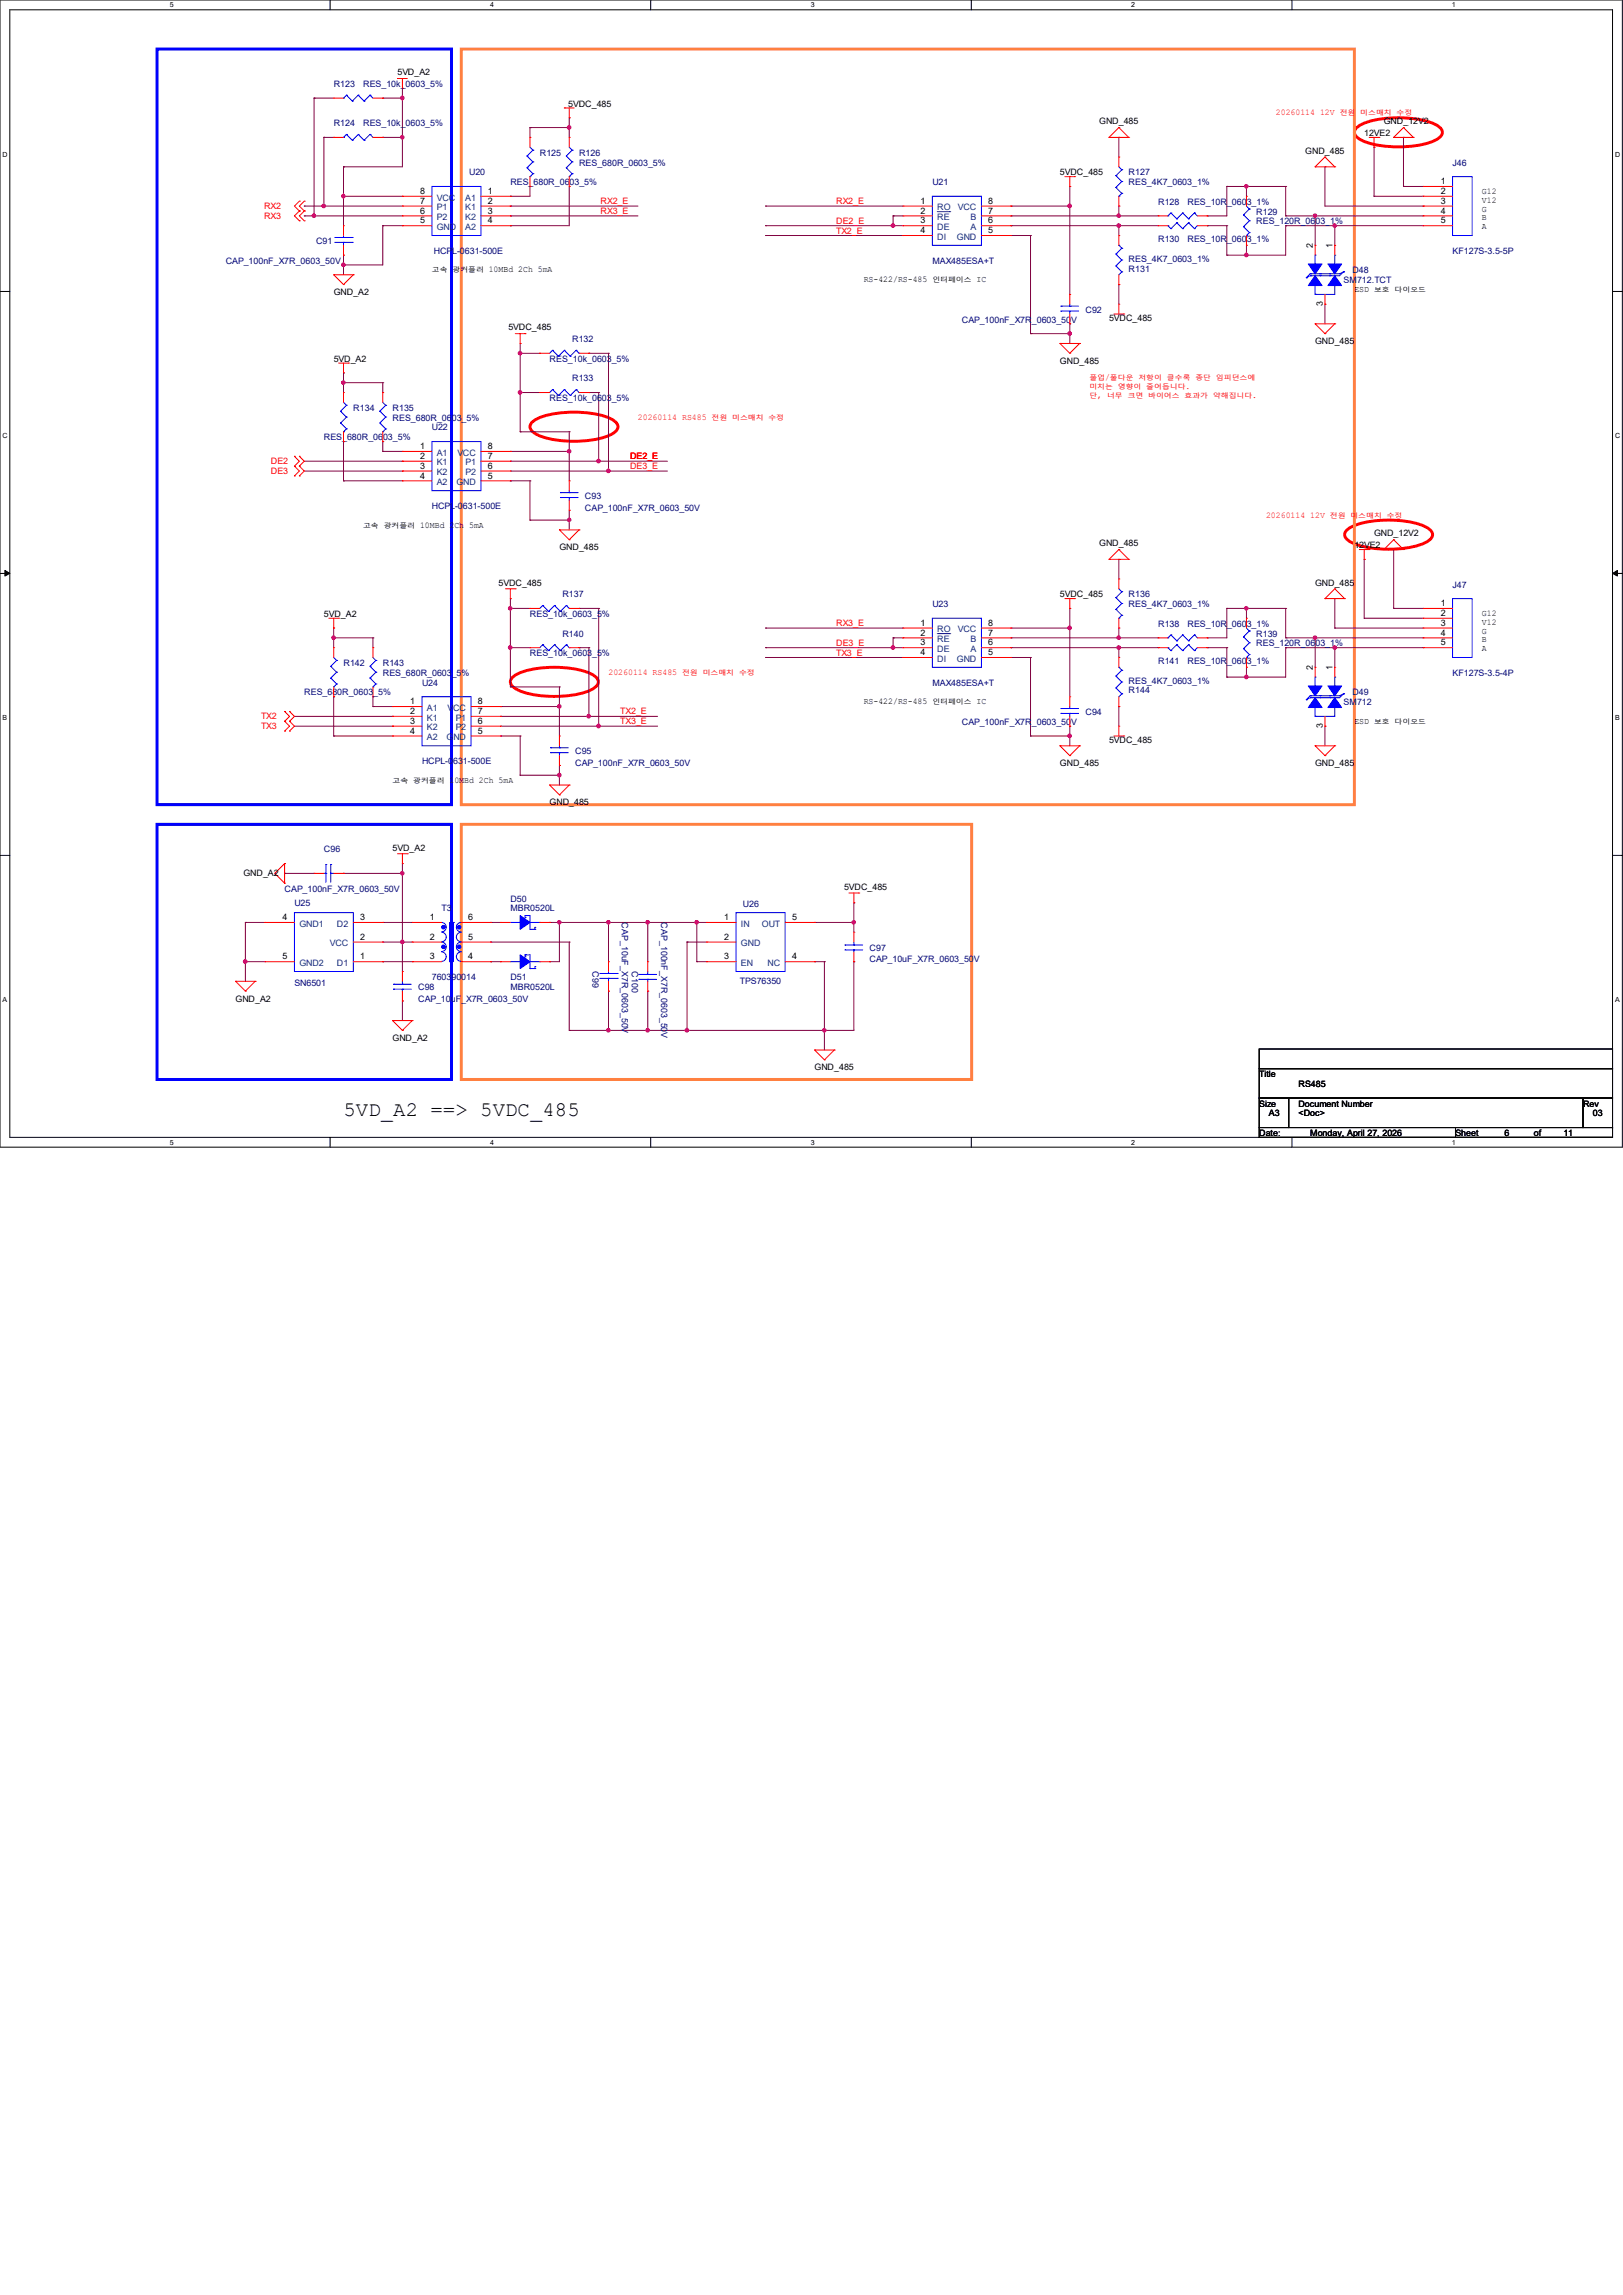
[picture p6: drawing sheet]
<svg xmlns="http://www.w3.org/2000/svg" width="210mm" height="297mm" viewBox="0 0 210 297" stroke-linecap="round" stroke-linejoin="round" font-family="sans-serif">
<defs><g id="words">
<text font-size="2.7" x="44.4" y="144.4">5VD_A2 ==&gt; 5VDC_485</text>
<g font-size="1.1" fill="#000080">
<text x="43.2" y="11.3">R123</text>
<text x="47" y="11.3">RES_10k_0603_5%</text>
<text x="43.2" y="16.3">R124</text>
<text x="47" y="16.3">RES_10k_0603_5%</text>
<text x="60.7" y="22.7">U20</text>
<text x="66" y="24">RES_680R_0603_5%</text>
<text x="69.8" y="20.2">R125</text>
<text x="74.9" y="20.2">R126</text>
<text x="74.9" y="21.4">RES_680R_0603_5%</text>
<text x="120.6" y="24">U21</text>
<text x="146" y="22.7">R127</text>
<text x="146" y="24">RES_4K7_0603_1%</text>
<text x="188" y="21.4">J46</text>
<text x="149.9" y="26.5">R128</text>
<text x="153.7" y="26.5">RES_10R_0603_1%</text>
<text x="162.6" y="27.8">R129</text>
<text x="162.6" y="29">RES_120R_0603_1%</text>
<text x="29.2" y="34.1">CAP_100nF_X7R_0603_50V</text>
<text x="40.9" y="31.6">C91</text>
<text x="56.1" y="32.9">HCPL-0631-500E</text>
<text x="120.6" y="34.1">MAX485ESA+T</text>
<text x="146" y="35.1">R131</text>
<text x="146" y="33.9">RES_4K7_0603_1%</text>
<text x="149.9" y="31.3">R130</text>
<text x="153.7" y="31.3">RES_10R_0603_1%</text>
<text x="175" y="35.4">D48</text>
<text x="188" y="32.9">KF127S-3.5-5P</text>
<text x="124.5" y="41.7">CAP_100nF_X7R_0603_50V</text>
<text x="140.5" y="40.5">C92</text>
<text x="173.9" y="36.7">SM712.TCT</text>
<text x="71.1" y="46.8">RES_10k_0603_5%</text>
<text x="74" y="44.3">R132</text>
<text x="45.7" y="53.2">R134</text>
<text x="50.8" y="53.2">R135</text>
<text x="71.1" y="51.9">RES_10k_0603_5%</text>
<text x="74" y="49.4">R133</text>
<text x="41.9" y="57">RES_680R_0603_5%</text>
<text x="50.8" y="54.4">RES_680R_0603_5%</text>
<text x="55.9" y="55.7">U22</text>
<text x="55.9" y="65.9">HCPL-0631-500E</text>
<text x="75.7" y="64.6">C93</text>
<text x="75.7" y="66.1">CAP_100nF_X7R_0603_50V</text>
<text x="72.8" y="77.3">R137</text>
<text x="146" y="77.3">R136</text>
<text x="188" y="76">J47</text>
<text x="68.6" y="79.8">RES_10k_0603_5%</text>
<text x="72.8" y="82.4">R140</text>
<text x="120.6" y="78.6">U23</text>
<text x="146" y="78.6">RES_4K7_0603_1%</text>
<text x="149.9" y="81.1">R138</text>
<text x="153.7" y="81.1">RES_10R_0603_1%</text>
<text x="162.6" y="82.4">R139</text>
<text x="162.6" y="83.7">RES_120R_0603_1%</text>
<text x="44.4" y="86.2">R142</text>
<text x="49.5" y="86.2">R143</text>
<text x="49.5" y="87.5">RES_680R_0603_5%</text>
<text x="54.6" y="88.7">U24</text>
<text x="68.6" y="84.9">RES_10k_0603_5%</text>
<text x="120.6" y="88.7">MAX485ESA+T</text>
<text x="146" y="89.7">R144</text>
<text x="146" y="88.5">RES_4K7_0603_1%</text>
<text x="149.9" y="85.9">R141</text>
<text x="153.7" y="85.9">RES_10R_0603_1%</text>
<text x="188" y="87.5">KF127S-3.5-4P</text>
<text x="39.4" y="90">RES_680R_0603_5%</text>
<text x="124.5" y="93.8">CAP_100nF_X7R_0603_50V</text>
<text x="140.5" y="92.5">C94</text>
<text x="173.9" y="91.3">SM712</text>
<text x="175" y="90">D49</text>
<text x="54.6" y="98.9">HCPL-0631-500E</text>
<text x="74.4" y="97.6">C95</text>
<text x="74.4" y="99.1">CAP_100nF_X7R_0603_50V</text>
<text x="41.9" y="110.3">C96</text>
<text x="36.8" y="115.4">CAP_100nF_X7R_0603_50V</text>
<text x="38.1" y="117.3">U25</text>
<text x="57.1" y="117.9">T3</text>
<text x="66" y="116.7">D50</text>
<text x="66" y="117.9">MBR0520L</text>
<text x="80.5" y="119.4" transform="rotate(90 80.5 119.4)">CAP_10uF_X7R_0603_50V</text>
<text x="85.6" y="119.4" transform="rotate(90 85.6 119.4)">CAP_100nF_X7R_0603_50V</text>
<text x="96.1" y="117.4">U26</text>
<text x="76.7" y="125.7" transform="rotate(90 76.7 125.7)">C99</text>
<text x="81.7" y="125.7" transform="rotate(90 81.7 125.7)">C100</text>
<text x="112.5" y="123">C97</text>
<text x="112.5" y="124.5">CAP_10uF_X7R_0603_50V</text>
<text x="38.1" y="127.6">SN6501</text>
<text x="54.1" y="128.1">C98</text>
<text x="54.1" y="129.6">CAP_10uF_X7R_0603_50V</text>
<text x="55.9" y="126.8">760390014</text>
<text x="66" y="126.8">D51</text>
<text x="66" y="128.1">MBR0520L</text>
<text x="95.8" y="127.3">TPS76350</text>
</g>
<g font-size="1.1">
<text x="51.4" y="9.7">5VD_A2</text>
<text x="73.5" y="13.8">5VDC_485</text>
<text x="142.2" y="16.1">GND_485</text>
<text x="176.5" y="17.6">12VE2</text>
<text x="179.1" y="16.1">GND_12V2</text>
<text x="137.2" y="22.7">5VDC_485</text>
<text x="168.9" y="19.9">GND_485</text>
<text x="186.4" y="23.8">1</text>
<text x="54.4" y="25.1">8</text>
<text x="54.4" y="28.9">5</text>
<text x="54.4" y="26.4">7</text>
<text x="54.4" y="27.6">6</text>
<text x="63.1" y="25.1">1</text>
<text x="63.1" y="27.6">3</text>
<text x="63.1" y="28.9">4</text>
<text x="63.1" y="26.4">2</text>
<text x="119.1" y="26.4">1</text>
<text x="119.1" y="28.9">3</text>
<text x="119.1" y="27.6">2</text>
<text x="127.9" y="26.4">8</text>
<text x="127.9" y="27.6">7</text>
<text x="127.9" y="28.9">6</text>
<text x="186.4" y="25.1">2</text>
<text x="186.4" y="26.4">3</text>
<text x="186.4" y="27.6">4</text>
<text x="186.4" y="28.9">5</text>
<text x="191.8" y="25.1">G12</text>
<text x="191.8" y="26.2">V12</text>
<text x="191.8" y="27.4">G</text>
<text x="191.8" y="28.5">B</text>
<text x="191.8" y="29.7">A</text>
<text x="63.2" y="35.3">10MBd 2Ch 5mA</text>
<text x="119.1" y="30.2">4</text>
<text x="127.9" y="30.2">5</text>
<text x="169.9" y="32.1" transform="rotate(-90 169.9 32.1)">2</text>
<text x="172.4" y="32.1" transform="rotate(-90 172.4 32.1)">1</text>
<text x="43.2" y="38.2">GND_A2</text>
<text x="111.8" y="36.5">RS-422/RS-485</text>
<text x="126.4" y="36.5">IC</text>
<text x="143.5" y="41.5">5VDC_485</text>
<text x="171.2" y="39.6" transform="rotate(-90 171.2 39.6)">3</text>
<text x="175.3" y="37.8">ESD</text>
<text x="43.2" y="46.8">5VD_A2</text>
<text x="65.8" y="42.8">5VDC_485</text>
<text x="137.2" y="47.1">GND_485</text>
<text x="170.2" y="44.5">GND_485</text>
<text x="54.4" y="58.1">1</text>
<text x="54.4" y="59.4">2</text>
<text x="63.1" y="58.1">8</text>
<text x="63.1" y="59.4">7</text>
<text x="54.4" y="60.7">3</text>
<text x="54.4" y="61.9">4</text>
<text x="63.1" y="61.9">5</text>
<text x="63.1" y="60.7">6</text>
<text x="54.4" y="68.3">10MBd 2Ch 5mA</text>
<text x="72.4" y="71.2">GND_485</text>
<text x="142.2" y="70.7">GND_485</text>
<text x="175.3" y="71">12VE2</text>
<text x="177.8" y="69.4">GND_12V2</text>
<text x="64.5" y="75.8">5VDC_485</text>
<text x="137.2" y="77.3">5VDC_485</text>
<text x="170.2" y="75.8">GND_485</text>
<text x="41.9" y="79.8">5VD_A2</text>
<text x="119.1" y="81">1</text>
<text x="119.1" y="83.5">3</text>
<text x="119.1" y="82.3">2</text>
<text x="127.9" y="81">8</text>
<text x="127.9" y="82.3">7</text>
<text x="127.9" y="83.5">6</text>
<text x="186.4" y="78.4">1</text>
<text x="186.4" y="79.7">2</text>
<text x="186.4" y="81">3</text>
<text x="186.4" y="82.3">4</text>
<text x="186.4" y="83.5">5</text>
<text x="191.8" y="79.7">G12</text>
<text x="191.8" y="80.9">V12</text>
<text x="191.8" y="82">G</text>
<text x="191.8" y="83.1">B</text>
<text x="119.1" y="84.8">4</text>
<text x="127.9" y="84.8">5</text>
<text x="169.9" y="86.7" transform="rotate(-90 169.9 86.7)">2</text>
<text x="172.4" y="86.7" transform="rotate(-90 172.4 86.7)">1</text>
<text x="191.8" y="84.3">A</text>
<text x="53.1" y="91.1">1</text>
<text x="53.1" y="93.7">3</text>
<text x="53.1" y="95">4</text>
<text x="53.1" y="92.4">2</text>
<text x="61.8" y="91.1">8</text>
<text x="61.8" y="95">5</text>
<text x="61.8" y="92.4">7</text>
<text x="61.8" y="93.7">6</text>
<text x="111.8" y="91.1">RS-422/RS-485</text>
<text x="126.4" y="91.1">IC</text>
<text x="171.2" y="94.2" transform="rotate(-90 171.2 94.2)">3</text>
<text x="175.3" y="93.7">ESD</text>
<text x="58.2" y="101.3">10MBd 2Ch 5mA</text>
<text x="137.2" y="99.1">GND_485</text>
<text x="143.5" y="96.1">5VDC_485</text>
<text x="170.2" y="99.1">GND_485</text>
<text x="71.1" y="104.2">GND_485</text>
<text x="31.5" y="113.4">GND_A2</text>
<text x="50.8" y="110.1">5VD_A2</text>
<text x="36.6" y="119.1">4</text>
<text x="46.6" y="119.1">3</text>
<text x="55.6" y="119.1">1</text>
<text x="60.6" y="119.1">6</text>
<text x="93.7" y="119.1">1</text>
<text x="102.5" y="119.1">5</text>
<text x="109.2" y="115.2">5VDC_485</text>
<text x="36.6" y="124.2">5</text>
<text x="46.6" y="124.2">1</text>
<text x="46.6" y="121.6">2</text>
<text x="55.6" y="124.2">3</text>
<text x="55.6" y="121.6">2</text>
<text x="60.6" y="121.6">5</text>
<text x="60.6" y="124.2">4</text>
<text x="93.7" y="121.6">2</text>
<text x="93.7" y="124.2">3</text>
<text x="102.5" y="124.2">4</text>
<text x="30.5" y="129.6">GND_A2</text>
<text x="50.8" y="134.7">GND_A2</text>
<text x="105.4" y="138.5">GND_485</text>
<text x="162.9" y="139.4">Title</text>
<text x="162.9" y="143.2">Size</text>
<text x="168" y="143.2">Document Number</text>
<text x="168" y="140.7">RS485</text>
<text x="204.9" y="143.2">Rev</text>
<text x="162.9" y="147">Date:</text>
<text x="164.2" y="144.5">A3</text>
<text x="168" y="144.5">&lt;Doc&gt;</text>
<text x="169.5" y="147">Monday, April 27, 2026</text>
<text x="188.3" y="147">Sheet</text>
<text x="194.7" y="147">6</text>
<text x="198.5" y="147">of</text>
<text x="202.3" y="147">11</text>
<text x="206.1" y="144.5">03</text>
</g>
<g font-size="1.1" fill="#f00">
<text x="165.1" y="14.9">20260114 12V</text>
<text x="34.2" y="28.3">RX3</text>
<text x="34.2" y="27">RX2</text>
<text x="77.7" y="27.7">RX3_E</text>
<text x="77.7" y="26.4">RX2_E</text>
<text x="108.2" y="29">DE2_E</text>
<text x="108.2" y="26.4">RX2_E</text>
<text x="108.2" y="30.2">TX2_E</text>
<text x="142" y="51.5">,</text>
<text x="143" y="49.2">/</text>
<text x="153.4" y="50.4">.</text>
<text x="162" y="51.5">.</text>
<text x="81.5" y="59.4">DE2_E</text>
<text x="82.5" y="54.3">20260114 RS485</text>
<text x="35.1" y="61.3">DE3</text>
<text x="35.1" y="60">DE2</text>
<text x="81.5" y="60.7">DE3_E</text>
<text x="163.8" y="67">20260114 12V</text>
<text x="108.2" y="83.6">DE3_E</text>
<text x="108.2" y="81">RX3_E</text>
<text x="78.7" y="87.3">20260114 RS485</text>
<text x="108.2" y="84.8">TX3_E</text>
<text x="33.8" y="94.3">TX3</text>
<text x="33.8" y="93.1">TX2</text>
<text x="80.3" y="93.7">TX3_E</text>
<text x="80.3" y="92.5">TX2_E</text>
</g>
<g font-size="1.1" fill="#004080">
<text x="56.5" y="26">VCC</text>
<text x="56.5" y="29.8">GND</text>
<text x="56.5" y="27.2">P1</text>
<text x="56.5" y="28.5">P2</text>
<text x="60.2" y="26">A1</text>
<text x="60.2" y="28.5">K2</text>
<text x="60.2" y="29.8">A2</text>
<text x="60.2" y="27.2">K1</text>
<text x="121.3" y="27.2">RO</text>
<text x="121.3" y="29.8">DE</text>
<text x="121.3" y="28.5">RE</text>
<text x="123.9" y="27.2">VCC</text>
<text x="125.6" y="28.5">B</text>
<text x="125.6" y="29.8">A</text>
<text x="121.3" y="31">DI</text>
<text x="123.8" y="31">GND</text>
<text x="56.5" y="59">A1</text>
<text x="59.2" y="59">VCC</text>
<text x="56.5" y="61.5">K2</text>
<text x="56.5" y="62.8">A2</text>
<text x="56.5" y="60.2">K1</text>
<text x="59.1" y="62.8">GND</text>
<text x="60.2" y="60.2">P1</text>
<text x="60.2" y="61.5">P2</text>
<text x="121.3" y="81.8">RO</text>
<text x="121.3" y="83.1">RE</text>
<text x="123.9" y="81.8">VCC</text>
<text x="125.6" y="83.1">B</text>
<text x="121.3" y="84.4">DE</text>
<text x="121.3" y="85.6">DI</text>
<text x="123.8" y="85.6">GND</text>
<text x="125.6" y="84.4">A</text>
<text x="55.2" y="92">A1</text>
<text x="55.2" y="94.5">K2</text>
<text x="55.2" y="95.8">A2</text>
<text x="55.2" y="93.3">K1</text>
<text x="57.8" y="95.8">GND</text>
<text x="57.9" y="92">VCC</text>
<text x="59" y="93.3">P1</text>
<text x="59" y="94.5">P2</text>
<text x="38.7" y="119.9">GND1</text>
<text x="43.6" y="119.9">D2</text>
<text x="95.9" y="119.9">IN</text>
<text x="98.6" y="119.9">OUT</text>
<text x="38.7" y="125">GND2</text>
<text x="42.7" y="122.5">VCC</text>
<text x="43.6" y="125">D1</text>
<text x="95.9" y="122.5">GND</text>
<text x="95.9" y="125">EN</text>
<text x="99.3" y="125">NC</text>
</g>
<g font-size=".9">
<text x="22" y=".9">5</text>
<text x="63.4" y=".9">4</text>
<text x="104.9" y=".9">3</text>
<text x="146.4" y=".9">2</text>
<text x="187.9" y=".9">1</text>
<text x=".3" y="20.3">D</text>
<text x="209" y="20.3">D</text>
<text x=".3" y="56.7">C</text>
<text x="209" y="56.7">C</text>
<text x=".3" y="93.2">B</text>
<text x="209" y="93.2">B</text>
<text x=".3" y="129.7">A</text>
<text x="209" y="129.7">A</text>
<text x="22" y="148.1">5</text>
<text x="63.4" y="148.1">4</text>
<text x="104.9" y="148.1">3</text>
<text x="146.4" y="148.1">2</text>
<text x="187.9" y="148.1">1</text>
</g>
<g font-size=".8" fill="#f00">
<text x="173.4" y="14.9">전원</text>
<text x="176" y="14.9">미스매치</text>
<text x="180.7" y="14.9">수정</text>
<text x="141" y="49.2">풀업</text>
<text x="141" y="50.4">미치는</text>
<text x="141" y="51.5">단</text>
<text x="143.2" y="51.5">너무</text>
<text x="143.6" y="49.2">풀다운</text>
<text x="144.7" y="50.4">영향이</text>
<text x="145.9" y="51.5">크면</text>
<text x="147.3" y="49.2">저항이</text>
<text x="148.3" y="50.4">줄어듭니다</text>
<text x="148.6" y="51.5">바이어스</text>
<text x="151" y="49.2">클수록</text>
<text x="153.3" y="51.5">효과가</text>
<text x="154.7" y="49.2">종단</text>
<text x="157" y="51.5">약해집니다</text>
<text x="157.3" y="49.2">임피던스에</text>
<text x="92.1" y="54.3">전원</text>
<text x="94.7" y="54.3">미스매치</text>
<text x="99.4" y="54.3">수정</text>
<text x="172.1" y="67">전원</text>
<text x="174.7" y="67">미스매치</text>
<text x="179.4" y="67">수정</text>
<text x="88.3" y="87.3">전원</text>
<text x="90.9" y="87.3">미스매치</text>
<text x="95.6" y="87.3">수정</text>
</g>
<g font-size=".8">
<text x="55.9" y="35.3">고속</text>
<text x="58.5" y="35.3">광커플러</text>
<text x="120.6" y="36.5">인터페이스</text>
<text x="177.8" y="37.8">보호</text>
<text x="180.5" y="37.8">다이오드</text>
<text x="47" y="68.3">고속</text>
<text x="49.7" y="68.3">광커플러</text>
<text x="120.6" y="91.1">인터페이스</text>
<text x="177.8" y="93.7">보호</text>
<text x="180.5" y="93.7">다이오드</text>
<text x="50.8" y="101.3">고속</text>
<text x="53.5" y="101.3">광커플러</text>
</g>
</g></defs>
<path d="M0 0h209.9v148.5h-209.9zM1.3 1.3h207.4v145.9h-207.4z" fill="none" stroke="#000" stroke-width=".13"/>
<g fill="#fff">
<path d="M22 .1h.5v1h-.5z"/>
<path d="M22 147.3h.5v1h-.5z"/>
</g>
<path d="M42.7 0v1.3M42.7 147.2v1.3" fill="none" stroke="#000" stroke-width=".13"/>
<g fill="#fff">
<path d="M63.4 .1h.5v1h-.5z"/>
<path d="M63.4 147.3h.5v1h-.5z"/>
</g>
<path d="M84.2 0v1.3M84.2 147.2v1.3" fill="none" stroke="#000" stroke-width=".13"/>
<g fill="#fff">
<path d="M104.9 .1h.5v1h-.5z"/>
<path d="M104.9 147.3h.5v1h-.5z"/>
</g>
<path d="M125.7 0v1.3M125.7 147.2v1.3" fill="none" stroke="#000" stroke-width=".13"/>
<g fill="#fff">
<path d="M146.4 .1h.5v1h-.5z"/>
<path d="M146.4 147.3h.5v1h-.5z"/>
</g>
<path d="M167.2 0v1.3M167.2 147.2v1.3" fill="none" stroke="#000" stroke-width=".13"/>
<g fill="#fff">
<path d="M187.9 .1h.5v1h-.5z"/>
<path d="M187.9 147.3h.5v1h-.5z"/>
<path d="M.3 19.5h.7v1h-.7z"/>
<path d="M209 19.5h.6v1h-.6z"/>
<path d="M.3 55.9h.7v1h-.7z"/>
<path d="M209 55.9h.6v1h-.6z"/>
</g>
<path d="M0 37.7h1.3M208.7 37.7h1.2" fill="none" stroke="#000" stroke-width=".13"/>
<g fill="#fff">
<path d="M.3 92.4h.6v1h-.6z"/>
<path d="M209 92.4h.6v1h-.6z"/>
</g>
<path d="M0 74.2h1.3M208.7 74.2h1.2" fill="none" stroke="#000" stroke-width=".13"/>
<path d="M.6 73.8l.7 .4-.7 .3zM208.7 74.2l.6-.4v.7z" fill="#000" stroke="#000" stroke-width=".13"/>
<g fill="#fff">
<path d="M.3 128.9h.6v1h-.6z"/>
<path d="M209 128.9h.5v1h-.5z"/>
</g>
<path d="M0 110.7h1.3M208.7 110.7h1.2M162.9 135.8h45.8v2.5h-45.8zM162.9 138.3h45.8v3.8h-45.8zM162.9 142.1h3.9v3.8h-3.9zM162.9 145.9h25.4v1.3h-25.4zM166.8 142.1h38.1v3.8h-38.1zM188.3 145.9h20.4v1.3h-20.4zM204.9 142.1h3.8v3.8h-3.8z" fill="none" stroke="#000" stroke-width=".13"/>
<path d="M20.3 6.3h38.1v97.8h-38.1zM20.3 106.7h38.1v33h-38.1z" fill="none" stroke="#00f" stroke-width=".38"/>
<path d="M59.7 6.3h115.6v97.8h-115.6zM59.7 106.7h66v33h-66z" fill="none" stroke="#ff8040" stroke-width=".38"/>
<path d="M175.7 16.4a9.7 9.7 0 0 1 5.3-1.2 9.7 9.7 0 0 1 5.2 1.2l.3 .3 .1 .4a1.99 1.99 0 0 1-1.6 1.4 14.3 14.3 0 0 1-8.8-.3l-.5-.3-.3-.4-.1-.4 .1-.4zM69 54.5a9.7 9.7 0 0 1 5.3-1.2 9.7 9.7 0 0 1 5.2 1.2l.4 .3 .1 .4a1.99 1.99 0 0 1-1.7 1.4 14.3 14.3 0 0 1-8.7-.3l-.6-.3-.3-.4-.1-.4 .1-.4zM174.4 68.5a9.7 9.7 0 0 1 5.3-1.2 9.7 9.7 0 0 1 5.2 1.2l.4 .3 .1 .4a1.99 1.99 0 0 1-1.7 1.3 14.3 14.3 0 0 1-8.7-.3l-.6-.3-.3-.3-.1-.4 .1-.4zM66.5 87.5a9.7 9.7 0 0 1 5.2-1.1 9.7 9.7 0 0 1 5.3 1.1l.3 .4 .1 .3a1.99 1.99 0 0 1-1.6 1.4 14.3 14.3 0 0 1-8.8-.3l-.5-.3-.3-.4-.2-.4 .2-.3z" fill="none" stroke="#f00" stroke-width=".38"/>
<g fill="none" stroke="#800040" stroke-width=".13">
<path d="M40.6 12.7h.1M40.6 12.7h2.6M40.6 12.7v15.2M41.9 17.8h.1M41.9 17.8h1.3M41.9 17.8v8.9M49.5 17.8h.1M49.5 12.7h.1M49.5 17.8h2.6M49.5 12.7h2.6M52.1 12.7h.1M52.1 11.4h.1"/>
<path d="M52.1 17.8h.1M52.1 11.4v10.2h-7.7M68.6 16.5h.1M68.6 16.5v1.3M68.6 16.5h5.1M73.7 16.5h.1M73.7 15.2h.1M73.7 15.2v2.6M144.8 17.8h.1M144.8 17.8v2.5M177.8 19h.1M177.8 19v6.4"/>
<path d="M181.6 17.8h.1M181.6 17.8v6.3M39.4 27.9h.1M39.4 26.7h.1M39.4 27.9h12.7M39.4 26.7h12.7M40.6 27.9h.1M41.9 26.7h.1M44.4 25.4h.1M44.4 21.6h.1M44.4 34.3h.1M44.4 33h.1"/>
<path d="M44.4 25.4h7.7M44.4 21.6v7.6M44.4 33v2.6M49.5 29.2h.1M49.5 29.2h2.6M49.5 29.2v5.1h-5.1M66 25.4h.1M66 29.2h.1M66 27.9h.1M66 26.7h.1M66 27.9h16.5M66 26.7h16.5"/>
<path d="M68.6 24.1h.1M68.6 24.1v1.3h-2.6M73.7 24.1h.1M73.7 24.1v5.1h-7.7M99.1 30.5h.1M99.1 29.2h.1M99.1 26.7h.1M99.1 29.2h17.7M99.1 26.7h17.7M99.1 30.5h17.7M115.6 29.2h.1M115.6 27.9h.1"/>
<path d="M115.6 27.9h1.2M115.6 27.9v1.3M130.8 26.7h.1M130.8 30.5h.1M130.8 29.2h.1M130.8 27.9h.1M130.8 29.2h19.1M130.8 27.9h19.1M130.8 26.7h7.6M130.8 30.5h2.5M133.3 30.5h.1M133.3 30.5v12.7"/>
<path d="M138.4 24.1h.1M138.4 26.7h.1M138.4 24.1v14M144.8 27.9h.1M144.8 29.2h.1M144.8 36.8h.1M144.8 26.7h.1M144.8 26.7v1.2M144.8 29.2v1.3M144.8 36.8v2.6M156.2 27.9h.1M156.2 29.2h.1"/>
<path d="M156.2 29.2h2.5M158.7 24.1h.1M158.7 29.2h.1M158.7 33h.1M158.7 24.1v3.8h-2.5M158.7 29.2v3.8M158.7 24.1h7.7M161.3 24.1h.1M161.3 33h.1M161.3 31.7h.1M161.3 24.1v1.3M161.3 31.7v1.3"/>
<path d="M166.4 29.2h.1M166.4 27.9h.1M166.4 24.1h.1M166.4 29.2h17.7M166.4 27.9h17.7M166.4 29.2v3.8h-7.7M166.4 24.1v3.8M170.2 27.9h.1M170.2 27.9v3.8M171.4 39.4h.1M171.4 21.6h.1M171.4 21.6v5.1h12.7"/>
<path d="M171.4 39.4v2.5M172.7 29.2h.1M172.7 29.2v2.5M177.8 25.4h.1M177.8 25.4h6.3M181.6 24.1h.1M181.6 24.1h2.5M184.1 26.7h.1M39.4 59.7h12.7M44.4 57.1h.1M44.4 49.5h.1M44.4 48.3h.1"/>
<path d="M44.4 48.3v2.5M44.4 57.1v5.1M44.4 49.5h5.1M49.5 57.1h.1M49.5 58.4h.1M49.5 49.5h.1M49.5 49.5v1.3M49.5 57.1v1.3M49.5 58.4h2.6M52.1 59.7h.1M66 58.4h.1M66 59.7h.1"/>
<path d="M66 59.7h20.4M66 58.4h7.7M67.3 45.7h.1M67.3 50.8h.1M67.3 44.4h.1M67.3 55.9h.1M67.3 44.4v11.5M67.3 45.7h2.5M67.3 50.8h2.5M67.3 55.9h6.4M73.7 55.9h.1M73.7 58.4h.1"/>
<path d="M73.7 55.9v6.3M76.2 45.7h.1M76.2 50.8h.1M76.2 45.7h2.5M76.2 50.8h1.3M77.5 50.8h.1M77.5 59.7h.1M77.5 50.8v8.9M78.7 45.7h.1M78.7 45.7v15.3M133.3 43.2h.1M133.3 43.2h5.1"/>
<path d="M138.4 43.2h.1M138.4 41.9h.1M138.4 41.9v2.5M39.4 61h12.7M44.4 62.2h.1M44.4 62.2h7.7M52.1 61h.1M66 78.7h.1M66 77.5h.1M66 62.2h.1M66 78.7h2.6M66 77.5v11.4"/>
<path d="M66 61h20.4M66 62.2h2.6M68.6 62.2h.1M68.6 67.3h.1M68.6 62.2v5.1M68.6 67.3h5.1M73.7 67.3h.1M73.7 66h.1M73.7 66v2.6M74.9 78.7h.1M74.9 78.7h2.6M77.5 78.7h.1"/>
<path d="M77.5 78.7v15.3M78.7 61h.1M138.4 78.7h.1M138.4 78.7v11.5M144.8 72.4h.1M144.8 72.4v2.5M158.7 78.7h.1M158.7 78.7v3.8h-2.5M158.7 78.7h7.7M161.3 78.7h.1M161.3 78.7v1.3M166.4 78.7h.1"/>
<path d="M166.4 78.7v3.8M172.7 77.5h.1M172.7 77.5v3.8M176.5 72.4h.1M176.5 72.4v7.6M180.3 71.1h.1M180.3 78.7h.1M180.3 78.7h3.8M180.3 71.1v7.6M38.1 94h12.7M38.1 92.7h12.7M43.2 90.2h.1"/>
<path d="M43.2 95.2h.1M43.2 82.5h.1M43.2 81.3h.1M43.2 81.3v2.5M43.2 90.2v5M43.2 95.2h7.6M43.2 82.5h5.1M48.3 90.2h.1M48.3 91.4h.1M48.3 82.5h.1M48.3 82.5v1.3M48.3 90.2v1.2"/>
<path d="M48.3 91.4h2.5M50.8 94h.1M50.8 92.7h.1M64.8 91.4h.1M64.8 95.2h.1M64.8 92.7h.1M64.8 94h20.3M64.8 92.7h20.3M64.8 91.4h7.6M64.8 95.2h2.5M66 83.8h.1M66 88.9h.1"/>
<path d="M66 83.8h2.6M66 88.9h6.4M67.3 95.2h.1M67.3 95.2v5.1M72.4 88.9h.1M72.4 91.4h.1M72.4 99.1h.1M72.4 88.9v6.3M72.4 99.1v2.5M74.9 83.8h.1M74.9 83.8h1.3M76.2 92.7h.1"/>
<path d="M76.2 83.8h.1M76.2 83.8v8.9M77.5 94h.1M99.1 85.1h.1M99.1 83.8h.1M99.1 81.3h.1M99.1 83.8h17.7M99.1 85.1h17.7M99.1 81.3h17.7M115.6 83.8h.1M115.6 82.5h.1M115.6 82.5v1.3"/>
<path d="M115.6 82.5h1.2M130.8 81.3h.1M130.8 85.1h.1M130.8 83.8h.1M130.8 82.5h.1M130.8 82.5h19.1M130.8 83.8h19.1M130.8 85.1h2.5M130.8 81.3h7.6M133.3 85.1h.1M133.3 95.2h.1M133.3 95.2h5.1"/>
<path d="M133.3 85.1v10.1M138.4 81.3h.1M138.4 95.2h.1M138.4 94h.1M138.4 94v2.5M144.8 82.5h.1M144.8 83.8h.1M144.8 91.4h.1M144.8 81.3h.1M144.8 81.3v1.2M144.8 83.8v1.3M144.8 91.4v2.6"/>
<path d="M156.2 82.5h.1M156.2 83.8h.1M156.2 83.8h2.5M158.7 83.8h.1M158.7 87.6h.1M158.7 83.8v3.8M161.3 87.6h.1M161.3 86.4h.1M161.3 86.4v1.2M166.4 83.8h.1M166.4 82.5h.1M166.4 83.8v3.8h-7.7"/>
<path d="M166.4 82.5h17.7M166.4 83.8h17.7M170.2 82.5h.1M170.2 82.5v3.9M171.4 94h.1M171.4 94v2.5M172.7 83.8h.1M172.7 81.3h.1M172.7 83.8v2.6M172.7 81.3h11.4M176.5 80h.1M176.5 80h7.6"/>
<path d="M31.7 119.4h.1M31.7 119.4h2.6M31.7 119.4v7.6M36.8 113h.1M36.8 113h3.8M44.4 113h.1M44.4 113h7.7M49.5 119.4h.1M49.5 119.4h3.8M52.1 111.8h.1M52.1 113h.1M52.1 111.8v13.9"/>
<path d="M63.5 119.4h.1M63.5 119.4h1.3M67.3 100.3h.1M67.3 100.3h5.1M71.1 119.4h.1M71.1 119.4h20.3M72.4 100.3h.1M72.4 119.4h.1M72.4 119.4v5.1h-1.3M78.7 119.4h.1M78.7 119.4v5.1M83.8 119.4h.1"/>
<path d="M83.8 119.4v5.1M90.2 119.4h.1M90.2 119.4v5.1M105.4 119.4h.1M105.4 119.4h5.1M110.5 116.8h.1M110.5 119.4h.1M110.5 116.8v3.8M31.7 124.5h.1M31.7 124.5h2.6M49.5 124.5h.1M49.5 121.9h.1"/>
<path d="M49.5 124.5h3.8M49.5 121.9h3.8M52.1 121.9h.1M52.1 129.5h.1M52.1 129.5v2.6M63.5 124.5h.1M63.5 121.9h.1M63.5 124.5h1.3M63.5 121.9h10.2M71.1 124.5h.1M73.7 133.3h.1M73.7 121.9h.1"/>
<path d="M73.7 121.9v11.4M78.7 133.3h.1M78.7 128.3h.1M78.7 128.3v5M83.8 128.3h.1M83.8 133.3h.1M83.8 128.3v5M88.9 121.9h.1M88.9 133.3h.1M88.9 121.9h2.5M88.9 121.9v11.4M90.2 124.5h.1"/>
<path d="M90.2 124.5h1.2M105.4 124.5h.1M105.4 124.5h1.3M106.7 124.5h.1M106.7 133.3h.1M106.7 124.5v11.4M110.5 124.5h.1M110.5 124.5v8.8h-36.8"/>
</g>
<g fill="#f0f" stroke="#f0f" stroke-width=".13">
<circle cx="43.2" cy="82.5" r=".23"/>
<circle cx="72.4" cy="91.4" r=".23"/>
<circle cx="72.4" cy="100.3" r=".23"/>
<circle cx="73.6" cy="16.5" r=".23"/>
<circle cx="44.4" cy="25.4" r=".23"/>
<circle cx="52" cy="12.7" r=".23"/>
<circle cx="41.9" cy="26.6" r=".23"/>
<circle cx="40.6" cy="27.9" r=".23"/>
<circle cx="115.5" cy="29.2" r=".23"/>
<circle cx="138.4" cy="43.2" r=".23"/>
<circle cx="138.4" cy="26.6" r=".23"/>
<circle cx="144.8" cy="27.9" r=".23"/>
<circle cx="144.8" cy="29.2" r=".23"/>
<circle cx="161.3" cy="24.1" r=".23"/>
<circle cx="161.3" cy="33" r=".23"/>
<circle cx="172.7" cy="29.2" r=".23"/>
<circle cx="170.2" cy="27.9" r=".23"/>
<circle cx="77.4" cy="94" r=".23"/>
<circle cx="76.2" cy="92.7" r=".23"/>
<circle cx="66" cy="83.8" r=".23"/>
<circle cx="66" cy="78.7" r=".23"/>
<circle cx="115.5" cy="83.8" r=".23"/>
<circle cx="138.4" cy="81.3" r=".23"/>
<circle cx="144.8" cy="82.5" r=".23"/>
<circle cx="144.8" cy="83.8" r=".23"/>
<circle cx="161.3" cy="78.7" r=".23"/>
<circle cx="161.3" cy="87.6" r=".23"/>
<circle cx="172.7" cy="83.8" r=".23"/>
<circle cx="170.2" cy="82.5" r=".23"/>
<circle cx="31.7" cy="124.4" r=".23"/>
<circle cx="52" cy="113" r=".23"/>
<circle cx="52" cy="121.9" r=".23"/>
<circle cx="72.4" cy="119.4" r=".23"/>
<circle cx="78.7" cy="119.4" r=".23"/>
<circle cx="110.5" cy="119.4" r=".23"/>
<circle cx="78.7" cy="133.3" r=".23"/>
<circle cx="90.1" cy="119.4" r=".23"/>
<circle cx="106.7" cy="133.3" r=".23"/>
<circle cx="88.9" cy="133.3" r=".23"/>
<circle cx="83.8" cy="119.4" r=".23"/>
<circle cx="83.8" cy="133.3" r=".23"/>
<circle cx="67.3" cy="50.8" r=".23"/>
<circle cx="67.3" cy="45.7" r=".23"/>
<circle cx="73.6" cy="58.4" r=".23"/>
<circle cx="73.6" cy="67.3" r=".23"/>
<circle cx="78.7" cy="60.9" r=".23"/>
<circle cx="44.4" cy="49.5" r=".23"/>
<circle cx="77.4" cy="59.7" r=".23"/>
<circle cx="52" cy="17.8" r=".23"/>
<circle cx="44.4" cy="34.3" r=".23"/>
<circle cx="138.4" cy="95.2" r=".23"/>
</g>
<g fill="none" stroke="#f00" stroke-width=".13">
<path d="M43.2 17.8h.1M43.2 12.7h.1M43.2 17.8h1.2M43.2 12.7h1.2M48.3 17.8h1.2M48.3 12.7h1.2M49.5 17.8h.1M49.5 12.7h.1M51.4 10.2h.1M51.4 10.2h1.3M52.1 11.4h.1M52.1 10.2v1.2"/>
<path d="M68.6 17.8h.1M68.6 17.8v1.2M73 14h.1M73 14h1.3M73.7 15.2h.1M73.7 17.8h.1M73.7 14v1.2M73.7 17.8v1.2M143.5 17.8h.1M143.5 17.8h2.5M144.8 16.5h.1M144.8 16.5l-1.3 1.3"/>
<path d="M144.8 16.5l1.2 1.3M146 17.8h.1M177.2 17.8h1.2M177.8 19h.1M177.8 17.8v1.2M178.4 17.8h.1M180.3 17.8h.1M180.3 17.8h2.6M181.6 16.5h.1M181.6 16.5l-1.3 1.3M181.6 16.5l1.3 1.3M182.9 17.8h.1"/>
<path d="M38.7 27.3h.1M38.7 28.6h.1M38.7 26h.1M38.7 27.3l-.6 .6 .6 .7M38.7 26l-.6 .7 .6 .6M39.4 27.3h.1M39.4 28.6h.1M39.4 26h.1M39.4 27.3l-.7 .6 .7 .7M39.4 26l-.7 .7 .7 .6M43.2 35.6h.1M43.2 35.6h2.5"/>
<path d="M43.2 35.6l1.2 1.2M44.4 36.8h.1M44.4 29.2h.1M44.4 33h.1M44.4 29.2v1.3M44.4 31.7v1.3M45.7 35.6h.1M45.7 35.6l-1.3 1.2M52.1 25.4h.1M52.1 29.2h.1M52.1 26.7h.1M52.1 27.9h.1"/>
<path d="M52.1 25.4h3.8M52.1 27.9h3.8M52.1 29.2h3.8M52.1 26.7h3.8M62.2 25.4h3.8M62.2 27.9h3.8M62.2 29.2h3.8M62.2 26.7h3.8M66 25.4h.1M66 27.9h.1M66 29.2h.1M66 26.7h.1"/>
<path d="M68.6 24.1h.1M68.6 22.9v1.2M73.7 24.1h.1M73.7 22.9v1.2M116.8 26.7h.1M116.8 29.2h.1M116.8 30.5h.1M116.8 27.9h.1M116.8 27.9h3.8M116.8 29.2h3.8M116.8 26.7h3.8M116.8 30.5h3.8"/>
<path d="M127 27.9h3.8M127 29.2h3.8M127 26.7h3.8M127 30.5h3.8M130.8 26.7h.1M130.8 30.5h.1M130.8 27.9h.1M130.8 29.2h.1M137.8 22.9h1.3M138.4 24.1h.1M138.4 38.1h.1M138.4 22.9v1.2"/>
<path d="M138.4 38.1v1.3M139.1 22.9h.1M144.8 39.4h.1M144.8 36.8h.1M144.8 30.5h.1M144.8 20.3h.1M144.8 26.7h.1M144.8 20.3v1.3M144.8 25.4v1.3M144.8 30.5v1.2M144.8 35.6v1.2M144.8 39.4v1.2"/>
<path d="M149.9 27.9h.1M149.9 29.2h.1M149.9 27.9h1.2M149.9 29.2h1.2M154.9 27.9h1.3M154.9 29.2h1.3M156.2 27.9h.1M156.2 29.2h.1M161.3 25.4h.1M161.3 31.7h.1M161.3 25.4v1.3M161.3 30.5v1.2"/>
<path d="M170.2 21.6h.1M170.2 31.7h.1M170.2 21.6h2.5M170.2 31.7v1.3M171.4 20.3h.1M171.4 39.4h.1M171.4 20.3l-1.2 1.3M171.4 20.3l1.3 1.3M171.4 38.1v1.3M172.7 21.6h.1M172.7 31.7h.1M172.7 31.7v1.3"/>
<path d="M184.1 24.1h.1M184.1 25.4h.1M184.1 26.7h.1M184.1 27.9h.1M184.1 29.2h.1M184.1 25.4h3.9M184.1 27.9h3.9M184.1 29.2h3.9M184.1 26.7h3.9M184.1 24.1h3.9M38.1 59.1h.1M38.1 59.1l.6 .6-.6 .6"/>
<path d="M38.7 59.1h.1M38.7 59.1l.7 .6-.7 .6M43.8 47h1.3M44.4 48.3h.1M44.4 50.8h.1M44.4 57.1h.1M44.4 47v1.3M44.4 50.8v1.3M44.4 55.9v1.2M45.1 47h.1M49.5 50.8h.1M49.5 57.1h.1"/>
<path d="M49.5 50.8v1.3M49.5 55.9v1.2M52.1 58.4h.1M52.1 59.7h.1M52.1 58.4h3.8M52.1 59.7h3.8M62.2 58.4h3.8M62.2 59.7h3.8M66 58.4h.1M66 59.7h.1M66.7 43.2h1.2M67.3 44.4h.1"/>
<path d="M67.3 43.2v1.2M67.9 43.2h.1M69.8 45.7h.1M69.8 50.8h.1M69.8 45.7h1.3M69.8 50.8h1.3M74.9 45.7h1.3M74.9 50.8h1.3M76.2 45.7h.1M76.2 50.8h.1M137.2 44.4h.1M137.2 44.4h2.5"/>
<path d="M137.2 44.4l1.2 1.3M138.4 45.7h.1M138.4 41.9h.1M138.4 40.6v1.3M139.7 44.4h.1M139.7 44.4l-1.3 1.3M144.1 40.6h1.3M145.4 40.6h.1M170.2 41.9h.1M170.2 41.9h2.5M170.2 41.9l1.2 1.3M171.4 43.2h.1"/>
<path d="M172.7 41.9h.1M172.7 41.9l-1.3 1.3M38.1 61.6h.1M38.1 60.3h.1M38.1 60.3l.6 .7-.6 .6M38.7 60.3h.1M38.7 61.6h.1M38.7 60.3l.7 .7-.7 .6M52.1 61h.1M52.1 62.2h.1M52.1 61h3.8M52.1 62.2h3.8"/>
<path d="M62.2 61h3.8M62.2 62.2h3.8M65.4 76.2h1.3M66 77.5h.1M66 62.2h.1M66 61h.1M66 76.2v1.3M66.7 76.2h.1M68.6 78.7h.1M68.6 78.7h1.2M72.4 68.6h.1M72.4 68.6h2.5"/>
<path d="M72.4 68.6l1.3 1.2M73.7 69.8h.1M73.7 62.2h.1M73.7 66h.1M73.7 62.2v1.3M73.7 64.8v1.2M73.7 78.7h1.2M74.9 68.6h.1M74.9 78.7h.1M74.9 68.6l-1.2 1.2M137.8 77.5h1.3M138.4 78.7h.1"/>
<path d="M138.4 77.5v1.2M139.1 77.5h.1M143.5 72.4h.1M143.5 72.4h2.5M144.8 71.1h.1M144.8 74.9h.1M144.8 74.9v1.3M144.8 71.1l-1.3 1.3M144.8 71.1l1.2 1.3M146 72.4h.1M171.4 77.5h.1M171.4 77.5h2.6"/>
<path d="M172.7 76.2h.1M172.7 76.2l-1.3 1.3M172.7 76.2l1.3 1.3M174 77.5h.1M175.9 71.1h1.3M176.5 72.4h.1M176.5 71.1v1.3M177.2 71.1h.1M179.1 71.1h.1M179.1 71.1h2.5M180.3 69.8h.1M180.3 69.8l-1.2 1.3"/>
<path d="M180.3 69.8l1.3 1.3M181.6 71.1h.1M184.1 78.7h.1M184.1 78.7h3.9M36.8 94.6h.1M36.8 93.3h.1M36.8 92.1h.1M36.8 93.3l.7 .7-.7 .6M36.8 92.1l.7 .6-.7 .6M37.5 93.3h.1M37.5 94.6h.1M37.5 92.1h.1"/>
<path d="M37.5 93.3l.6 .7-.6 .6M37.5 92.1l.6 .6-.6 .6M42.5 80h1.3M43.2 81.3h.1M43.2 83.8h.1M43.2 90.2h.1M43.2 80v1.3M43.2 83.8v1.3M43.2 88.9v1.3M43.8 80h.1M48.3 83.8h.1M48.3 90.2h.1"/>
<path d="M48.3 83.8v1.3M48.3 88.9v1.3M50.8 91.4h.1M50.8 94h.1M50.8 95.2h.1M50.8 92.7h.1M50.8 95.2h3.8M50.8 91.4h3.8M50.8 94h3.8M50.8 92.7h3.8M61 95.2h3.8M61 91.4h3.8"/>
<path d="M61 94h3.8M61 92.7h3.8M64.8 91.4h.1M64.8 95.2h.1M64.8 92.7h.1M64.8 94h.1M68.6 83.8h.1M68.6 83.8h1.2M72.4 95.2h.1M72.4 99.1h.1M72.4 95.2v1.3M72.4 97.8v1.3"/>
<path d="M73.7 83.8h1.2M74.9 83.8h.1M116.8 81.3h.1M116.8 83.8h.1M116.8 85.1h.1M116.8 82.5h.1M116.8 83.8h3.8M116.8 82.5h3.8M116.8 81.3h3.8M116.8 85.1h3.8M127 83.8h3.8M127 82.5h3.8"/>
<path d="M127 81.3h3.8M127 85.1h3.8M130.8 81.3h.1M130.8 85.1h.1M130.8 82.5h.1M130.8 83.8h.1M137.2 96.5h.1M137.2 96.5h2.5M137.2 96.5l1.2 1.3M138.4 97.8h.1M138.4 90.2h.1M138.4 94h.1"/>
<path d="M138.4 90.2v1.2M138.4 92.7v1.3M139.7 96.5h.1M139.7 96.5l-1.3 1.3M144.1 95.2h1.3M144.8 94h.1M144.8 91.4h.1M144.8 85.1h.1M144.8 81.3h.1M144.8 80v1.3M144.8 85.1v1.3M144.8 90.2v1.2"/>
<path d="M144.8 94v1.2M145.4 95.2h.1M149.9 82.5h.1M149.9 83.8h.1M149.9 83.8h1.2M149.9 82.5h1.2M154.9 83.8h1.3M154.9 82.5h1.3M156.2 82.5h.1M156.2 83.8h.1M161.3 80h.1M161.3 86.4h.1"/>
<path d="M161.3 80v1.3M161.3 85.1v1.3M170.2 96.5h.1M170.2 86.4h.1M170.2 96.5h2.5M170.2 96.5l1.2 1.3M170.2 86.4v1.2M171.4 97.8h.1M171.4 94h.1M171.4 92.7v1.3M172.7 96.5h.1M172.7 86.4h.1"/>
<path d="M172.7 96.5l-1.3 1.3M172.7 86.4v1.2M184.1 80h.1M184.1 81.3h.1M184.1 82.5h.1M184.1 83.8h.1M184.1 80h3.9M184.1 83.8h3.9M184.1 82.5h3.9M184.1 81.3h3.9M34.3 119.4h.1M34.3 119.4h3.8"/>
<path d="M35.6 113h.1M35.6 113l1.2 1.3M36.8 114.3h.1M36.8 111.8h.1M36.8 111.8v2.5M36.8 111.8l-1.2 1.2M40.6 113h.1M40.6 113h1.3M43.2 113h1.2M44.4 113h.1M45.7 119.4h3.8M49.5 119.4h.1"/>
<path d="M51.4 110.5h1.3M52.1 111.8h.1M52.1 110.5v1.3M52.7 110.5h.1M53.3 119.4h.1M53.3 119.4h3.8M59.7 119.4h3.8M63.5 119.4h.1M64.8 119.4h.1M64.8 119.4h1.2M69.8 119.4h1.3M71.1 101.6h.1"/>
<path d="M71.1 119.4h.1M71.1 101.6h2.6M71.1 101.6l1.3 1.3M72.4 102.9h.1M73.7 101.6h.1M73.7 101.6l-1.3 1.3M91.4 119.4h.1M91.4 119.4h3.8M101.6 119.4h3.8M105.4 119.4h.1M109.9 115.6h1.2M110.5 116.8h.1"/>
<path d="M110.5 115.6v1.2M111.1 115.6h.1M30.5 127h.1M30.5 127h2.5M30.5 127l1.2 1.3M31.7 128.3h.1M33 127h.1M33 127l-1.3 1.3M34.3 124.5h.1M34.3 124.5h3.8M45.7 121.9h3.8M45.7 124.5h3.8"/>
<path d="M49.5 124.5h.1M49.5 121.9h.1M50.8 132.1h.1M50.8 132.1h2.5M50.8 132.1l1.3 1.2M52.1 133.3h.1M52.1 129.5h.1M52.1 125.7h.1M52.1 125.7v1.3M52.1 128.3v1.2M53.3 132.1h.1M53.3 124.5h.1"/>
<path d="M53.3 121.9h.1M53.3 132.1l-1.2 1.2M53.3 121.9h3.8M53.3 124.5h3.8M59.7 121.9h3.8M59.7 124.5h3.8M63.5 121.9h.1M63.5 124.5h.1M64.8 124.5h.1M64.8 124.5h1.2M69.8 124.5h1.3M71.1 124.5h.1"/>
<path d="M78.7 124.5h.1M78.7 128.3h.1M78.7 124.5v1.2M78.7 127v1.3M83.8 128.3h.1M83.8 124.5h.1M83.8 124.5v1.2M83.8 127v1.3M91.4 121.9h.1M91.4 124.5h.1M91.4 121.9h3.8M91.4 124.5h3.8"/>
<path d="M101.6 124.5h3.8M105.4 135.9h.1M105.4 124.5h.1M105.4 135.9h2.5M105.4 135.9l1.3 1.3M106.7 137.2h.1M107.9 135.9h.1M107.9 135.9l-1.2 1.3M110.5 124.5h.1M110.5 120.6h.1M110.5 120.6v1.3M110.5 123.2v1.3"/>
</g>
<g fill="none" stroke="#00f" stroke-width=".13">
<path d="M44.4 17.8h.1M44.4 12.7h.1M44.8 17.4h.1M44.8 12.3h.1M44.8 17.4l.8 .8M44.8 17.4l-.4 .4M44.8 12.3l.8 .8M44.8 12.3l-.4 .4M45.6 18.2h.1M45.6 13.1h.1M46.4 17.4h.1M46.4 12.3h.1"/>
<path d="M46.4 17.4l.7 .8M46.4 17.4l-.8 .8M46.4 12.3l.7 .8M46.4 12.3l-.8 .8M47.1 18.2h.1M47.1 13.1h.1M47.9 17.4h.1M47.9 12.3h.1M47.9 17.4l.4 .4M47.9 17.4l-.8 .8M47.9 12.3l.4 .4M47.9 12.3l-.8 .8"/>
<path d="M68.6 19l.4 .4M69 19.4h.1M69 19.4l-.8 .8M73.7 19l.3 .4M74 19.4h.1M74 19.4l-.7 .8M43.3 31.4h2.3M43.3 30.7h2.3M44.4 30.7h.1M44.4 31.4h.1M44.4 30.5v.2M44.4 31.4v.3"/>
<path d="M45.6 31.4h.1M45.6 30.7h.1M55.9 24.1h6.3v6.4h-6.3zM68.2 20.2h.1M68.2 21.7h.1M68.2 20.2l.8 .8M68.2 21.7l.8 .8M68.6 22.9h.1M69 21h.1M69 22.5h.1M69 21l-.8 .7M69 22.5l-.4 .4"/>
<path d="M73.3 20.2h.1M73.3 21.7h.1M73.3 20.2l.7 .8M73.3 21.7l.7 .8M73.7 22.9h.1M74 21h.1M74 22.5h.1M74 21l-.7 .7M74 22.5l-.3 .4M120.6 25.4h6.4v6.3h-6.4zM137.3 39.6h.1M137.3 39.6h2.3"/>
<path d="M138.4 39.6h.1M138.4 39.4v.2M144.4 34.4h.1M144.4 32.9h.1M144.4 22.7h.1M144.4 24.3h.1M144.4 34.4l.8 .8M144.4 32.9l.8 .8M144.4 22.7l.8 .8M144.4 24.3l.8 .7M144.8 31.7h.1M144.8 25.4h.1"/>
<path d="M144.8 31.7l.4 .4M144.8 21.6l.4 .4M145.2 35.2h.1M145.2 33.7h.1M145.2 32.1h.1M145.2 22h.1M145.2 23.5h.1M145.2 25h.1M145.2 35.2l-.4 .4M145.2 33.7l-.8 .7M145.2 32.1l-.8 .8M145.2 22l-.8 .7"/>
<path d="M145.2 23.5l-.8 .8M145.2 25l-.4 .4M151.1 27.9h.1M151.1 29.2h.1M151.1 29.2l.4 .4M151.5 27.6h.1M151.5 29.6h.1M151.5 27.6l.8 .7M151.5 27.6l-.4 .3M152.3 28.3h.1M152.3 28.8h.1M152.3 28.8l.7 .8"/>
<path d="M152.3 28.8l-.8 .8M153 27.6h.1M153 29.6h.1M153 27.6l.8 .7M153 27.6l-.7 .7M153.8 28.3h.1M153.8 28.8h.1M153.8 28.8l.8 .8M153.8 28.8l-.8 .8M154.6 27.6h.1M154.6 29.6h.1M154.6 27.6l.3 .3"/>
<path d="M154.6 27.6l-.8 .7M154.9 29.2l-.3 .4M160.9 27.8h.1M160.9 29.3h.1M160.9 27.8l.8 .8M160.9 29.3l.8 .8M161.3 30.5h.1M161.3 26.7l.4 .4M161.7 27.1h.1M161.7 28.6h.1M161.7 30.1h.1M161.7 27.1l-.8 .7"/>
<path d="M161.7 28.6l-.8 .7M161.7 30.1l-.4 .4M169 35.9h.1M169.5 35.4h.1M169.5 35.7h.1M169.5 35.4l-.5 .5M169.5 35.7l-.5 .2M170.2 36.8h.1M170.2 33h.1M170.2 38.1h.1M170.2 33v1.3M170.2 36.8v1.3"/>
<path d="M170.8 35.7h.1M170.8 35.4h.1M172.1 35.7h.1M172.1 35.4h.1M172.7 33h.1M172.7 36.8h.1M172.7 33v1.3M172.7 36.8v1.3h-2.5M173.9 35.2h.1M173.9 35.2l-.5 .2h-3.9M173.9 35.2l-.5 .5h-3.9M188 22.9h2.5v7.6h-2.5z"/>
<path d="M44.1 53.2h.1M44.1 54.7h.1M44.1 53.2l.7 .8M44.1 54.7l.7 .8M44.4 55.9h.1M44.4 52.1l.4 .4M44.8 52.5h.1M44.8 54h.1M44.8 55.5h.1M44.8 52.5l-.7 .7M44.8 54l-.7 .7M44.8 55.5l-.4 .4"/>
<path d="M49.1 53.2h.1M49.1 54.7h.1M49.1 53.2l.8 .8M49.1 54.7l.8 .8M49.5 55.9h.1M49.5 52.1l.4 .4M49.9 52.5h.1M49.9 54h.1M49.9 55.5h.1M49.9 52.5l-.8 .7M49.9 54l-.8 .7M49.9 55.5l-.4 .4"/>
<path d="M55.9 57.1h6.3v6.4h-6.3zM71.5 45.3h.1M71.5 50.4h.1M71.5 45.3l-.4 .4M71.5 45.3l.8 .8M71.5 50.4l-.4 .4M71.5 50.4l.8 .8M72.3 46.1h.1M72.3 51.2h.1M73 45.3h.1M73 50.4h.1M73 45.3l-.7 .8"/>
<path d="M73 45.3l.8 .8M73 50.4l-.7 .8M73 50.4l.8 .8M73.8 46.1h.1M73.8 51.2h.1M74.5 45.3h.1M74.5 50.4h.1M74.5 45.3l-.7 .8M74.5 45.3l.4 .4M74.5 50.4l-.7 .8M74.5 50.4l.4 .4M74.9 45.7h.1"/>
<path d="M74.9 50.8h.1M137.3 40.3h.1M137.3 40.3h2.3M138.4 40.3h.1M138.4 40.3v.3M70.2 78.4h.1M70.2 78.4l-.4 .3M70.2 78.4l.8 .7M71 79.1h.1M71.8 78.4h.1M71.8 78.4l-.8 .7M71.8 78.4l.7 .7"/>
<path d="M72.5 79.1h.1M72.5 64.4h.1M72.5 63.8h.1M72.5 64.4h2.3M72.5 63.8h2.3M73.3 78.4h.1M73.3 78.4l-.8 .7M73.3 78.4l.4 .3M73.7 78.7h.1M73.7 63.8h.1M73.7 64.4h.1M73.7 63.5v.3"/>
<path d="M73.7 64.4v.4M144.4 77.3h.1M144.4 78.9h.1M144.4 77.3l.8 .8M144.4 78.9l.8 .7M144.8 76.2l.4 .4M145.2 76.6h.1M145.2 78.1h.1M145.2 79.6h.1M145.2 76.6l-.8 .7M145.2 78.1l-.8 .8M145.2 79.6l-.4 .4"/>
<path d="M188 77.5h2.5v7.6h-2.5zM42.8 86.2h.1M42.8 87.8h.1M42.8 86.2l.8 .8M42.8 87.8l.8 .7M43.2 88.9h.1M43.2 85.1l.4 .4M43.6 85.5h.1M43.6 87h.1M43.6 88.5h.1M43.6 85.5l-.8 .7M43.6 87l-.8 .8"/>
<path d="M43.6 88.5l-.4 .4M47.9 86.2h.1M47.9 87.8h.1M47.9 86.2l.7 .8M47.9 87.8l.7 .7M48.3 88.9h.1M48.3 85.1l.3 .4M48.6 85.5h.1M48.6 87h.1M48.6 88.5h.1M48.6 85.5l-.7 .7M48.6 87l-.7 .8"/>
<path d="M48.6 88.5l-.3 .4M54.6 90.2h6.4v6.3h-6.4zM70.2 83.4h.1M70.2 83.4l-.4 .4M70.2 83.4l.8 .8M71 84.2h.1M71.2 97.4h.1M71.2 96.8h.1M71.2 97.4h2.3M71.2 96.8h2.3M71.8 83.4h.1M71.8 83.4l-.8 .8"/>
<path d="M71.8 83.4l.7 .8M72.4 96.8h.1M72.4 97.4h.1M72.4 96.5v.3M72.4 97.4v.4M72.5 84.2h.1M73.3 83.4h.1M73.3 83.4l-.8 .8M73.3 83.4l.4 .4M73.7 83.8h.1M120.6 80h6.4v6.4h-6.4zM137.3 92.3h.1"/>
<path d="M137.3 91.7h.1M137.3 92.3h2.3M137.3 91.7h2.3M138.4 91.7h.1M138.4 92.3h.1M138.4 91.4v.3M138.4 92.3v.4M144.4 89h.1M144.4 87.5h.1M144.4 89l.8 .8M144.4 87.5l.8 .8M144.8 86.4h.1"/>
<path d="M144.8 80h.1M144.8 86.4l.4 .3M145.2 89.8h.1M145.2 88.3h.1M145.2 86.7h.1M145.2 89.8l-.4 .4M145.2 88.3l-.8 .7M145.2 86.7l-.8 .8M151.1 82.5h.1M151.1 83.8h.1M151.1 83.8l.4 .4M151.5 82.2h.1"/>
<path d="M151.5 84.2h.1M151.5 82.2l.8 .7M151.5 82.2l-.4 .3M152.3 82.9h.1M152.3 83.4h.1M152.3 83.4l.7 .8M152.3 83.4l-.8 .8M153 82.2h.1M153 84.2h.1M153 82.2l.8 .7M153 82.2l-.7 .7M153.8 82.9h.1"/>
<path d="M153.8 83.4h.1M153.8 83.4l.8 .8M153.8 83.4l-.8 .8M154.6 82.2h.1M154.6 84.2h.1M154.6 82.2l.3 .3M154.6 82.2l-.8 .7M154.9 83.8l-.3 .4M160.9 82.4h.1M160.9 83.9h.1M160.9 82.4l.8 .8M160.9 83.9l.8 .8"/>
<path d="M161.3 85.1h.1M161.3 81.3l.4 .4M161.7 81.7h.1M161.7 83.2h.1M161.7 84.7h.1M161.7 81.7l-.8 .7M161.7 83.2l-.8 .7M161.7 84.7l-.4 .4M169 90.6h.1M169.5 90h.1M169.5 90.3h.1M169.5 90l-.5 .6"/>
<path d="M169.5 90.3l-.5 .3M170.2 91.4h.1M170.2 87.6h.1M170.2 92.7h.1M170.2 87.6v1.3M170.2 91.4v1.3M170.8 90.3h.1M170.8 90h.1M172.1 90.3h.1M172.1 90h.1M172.7 87.6h.1M172.7 91.4h.1"/>
<path d="M172.7 87.6v1.3M172.7 91.4v1.3h-2.5M173.9 89.8h.1M173.9 89.8l-.5 .2h-3.9M173.9 89.8l-.5 .5h-3.9M38.1 118.1h7.6v7.6h-7.6zM41.9 113h.3M42.2 113h.1M42.2 111.9h.1M42.2 111.9v2.3M42.8 111.9h.1M42.8 113h.1"/>
<path d="M42.8 113h.4M42.8 111.9v2.3M57.1 119.4a.61 .61 0 0 1 .6 .6 .61 .61 0 0 1-.6 .6M58.2 119.4v5.1M58.7 119.4h.1M58.7 119.4v5.1M59.7 119.4a.61 .61 0 0 0-.6 .6 .61 .61 0 0 0 .6 .6M66 119.4h1.3M67.3 119.4h.1M67.9 118.5h.1M67.9 118.7h.1M67.9 118.5h.7v1.8"/>
<path d="M67.9 118.5v.2M68.6 119.4h1.2M69.8 119.4h.1M95.2 118.1h6.4v7.6h-6.4zM50.9 127.4h.1M50.9 128h.1M50.9 127.4h2.3M50.9 128h2.3M52.1 128h.1M52.1 127.4h.1M52.1 127v.4M52.1 128v.3"/>
<path d="M57.1 120.6a.61 .61 0 0 1 .6 .7 .61 .61 0 0 1-.6 .6M57.1 121.9a.61 .61 0 0 1 .6 .6 .61 .61 0 0 1-.6 .6M57.1 123.2a.61 .61 0 0 1 .6 .6 .61 .61 0 0 1-.6 .6M58.2 124.5h.1M59.7 120.7a.61 .61 0 0 0-.6 .6 .61 .61 0 0 0 .6 .6M59.7 121.9a.61 .61 0 0 0-.6 .6 .61 .61 0 0 0 .6 .6M59.7 123.2a.61 .61 0 0 0-.6 .6 .61 .61 0 0 0 .6 .6M66 124.5h1.3M67.3 124.5h.1M67.9 123.6h.1M67.9 123.8h.1M67.9 123.6h.7v1.7"/>
<path d="M67.9 123.6v.2M68.6 125.3h.1M68.6 120.3h.1M68.6 124.5h1.2M68.6 125.3h.6M68.6 120.3h.6M69.2 125.3h.1M69.2 125.1h.1M69.2 120.3h.1M69.2 120h.1M69.2 120v.3M69.2 125.1v.2"/>
<path d="M69.8 124.5h.1M77.6 126.6h2.3M77.6 126h2.3M78.7 126h.1M78.7 126.6h.1M78.7 125.7v.3M78.7 126.6v.4M79.9 126.6h.1M79.9 126h.1M82.7 126.1h.1M82.7 126.7h.1M82.7 126.1h2.3"/>
<path d="M82.7 126.7h2.3M83.8 126.7h.1M83.8 126.1h.1M83.8 125.7v.4M83.8 126.7v.3M109.3 122.3h.1M109.3 122.9h.1M109.3 122.3h2.3M109.3 122.9h2.3M110.5 122.9h.1M110.5 122.3h.1M110.5 121.9v.4"/>
<path d="M110.5 122.9v.3"/>
</g>
<g fill="#00f" stroke="#00f" stroke-width=".13">
<path d="M170.2 90.3l.9 1.3h-1.8z" fill-rule="evenodd"/>
<path d="M169.3 88.8h1.8l-.9 1.2z" fill-rule="evenodd"/>
<path d="M172.7 90.3l.9 1.3h-1.8z" fill-rule="evenodd"/>
<path d="M171.8 88.8h1.8l-.9 1.2z" fill-rule="evenodd"/>
<path d="M67.3 123.6l1.3 .9-1.3 .8z" fill-rule="evenodd"/>
<path d="M170.2 35.7l.9 1.3h-1.8z" fill-rule="evenodd"/>
<path d="M169.3 34.2h1.8l-.9 1.2z" fill-rule="evenodd"/>
<path d="M172.7 35.7l.9 1.3h-1.8z" fill-rule="evenodd"/>
<path d="M171.8 34.2h1.8l-.9 1.2z" fill-rule="evenodd"/>
<path d="M67.3 118.5l1.3 .9-1.3 .9z" fill-rule="evenodd"/>
<circle cx="57.4" cy="120" r=".23"/>
<circle cx="59.4" cy="120" r=".23"/>
<circle cx="57.4" cy="122.5" r=".23"/>
<circle cx="59.4" cy="122.5" r=".23"/>
</g>
<path d="M121.3 27.4h1.6M122.9 27.4h.1M121.3 82h1.6M122.9 82h.1" fill="none" stroke="#004080" stroke-width=".13"/>
<use href="#words"/>
</svg>
